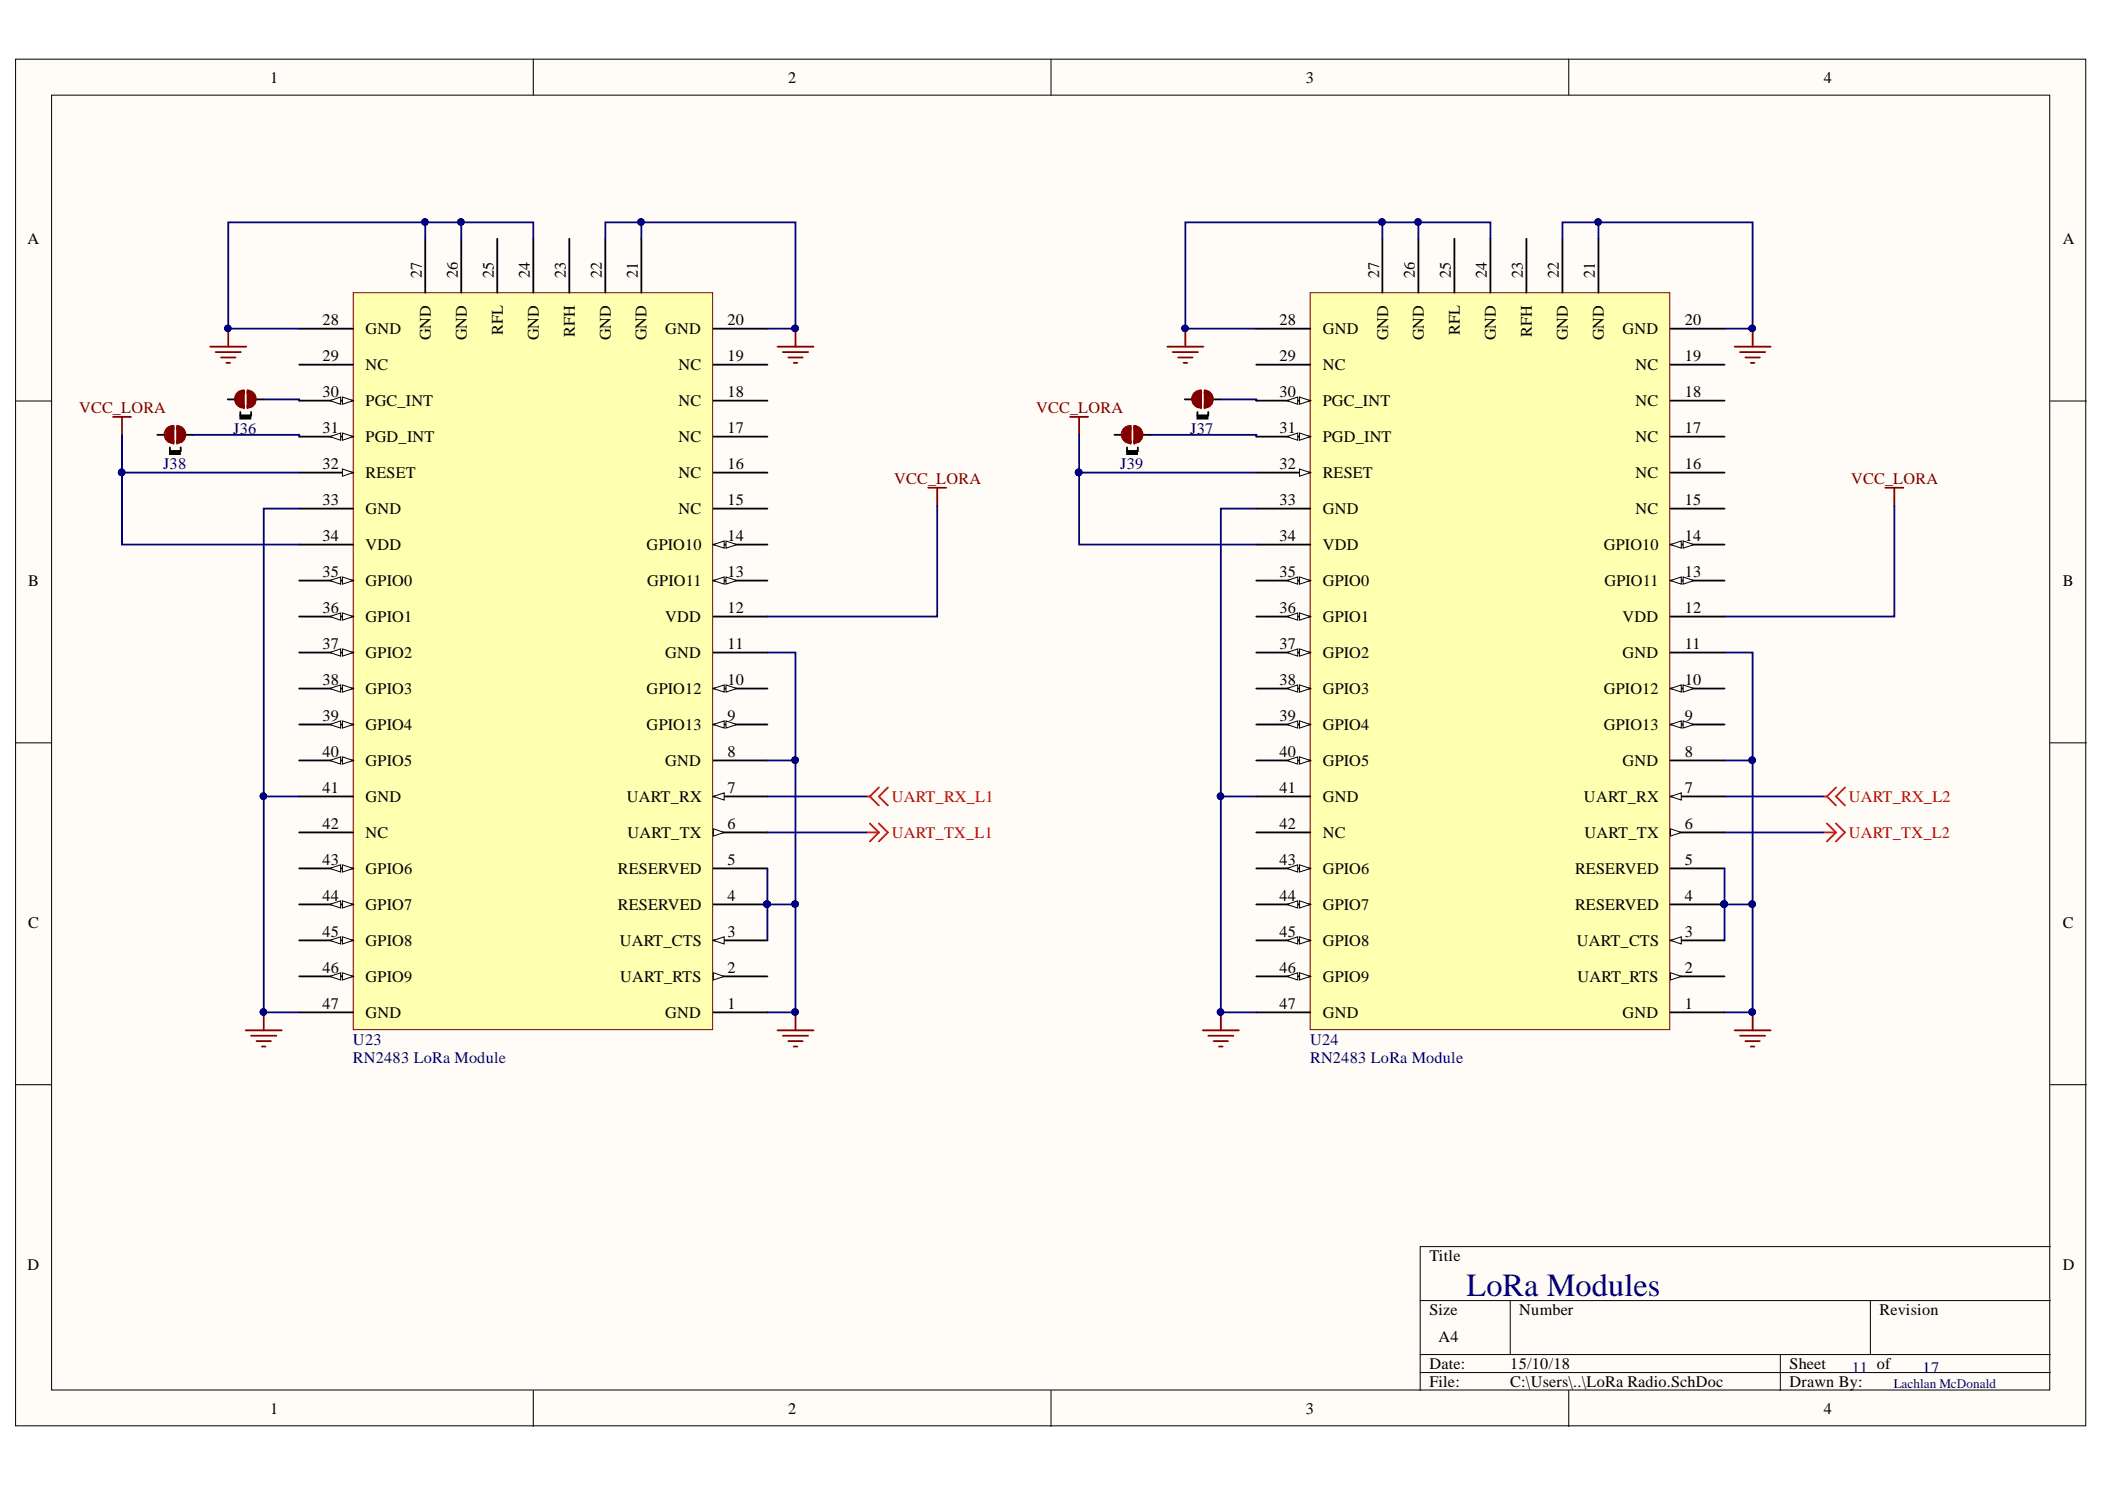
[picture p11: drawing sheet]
<svg xmlns="http://www.w3.org/2000/svg" width="297mm" height="210mm" viewBox="0 0 297 210" stroke-linecap="round" stroke-linejoin="round" font-family="sans-serif">
<defs><g id="words">
<text font-size="4.6" fill="#000080" x="206.9" y="182.8">LoRa Modules</text>
<g font-size="2.3">
<text x="38.1" y="11.7">1</text>
<text x="111.2" y="11.7">2</text>
<text x="184.3" y="11.7">3</text>
<text x="257.3" y="11.7">4</text>
<text x="3.9" y="34.5">A</text>
<text x="291.1" y="34.5">A</text>
<text x="59.5" y="39.3" transform="rotate(-90 59.5 39.3)">27</text>
<text x="64.6" y="39.3" transform="rotate(-90 64.6 39.3)">26</text>
<text x="69.7" y="39.3" transform="rotate(-90 69.7 39.3)">25</text>
<text x="74.8" y="39.3" transform="rotate(-90 74.8 39.3)">24</text>
<text x="79.8" y="39.3" transform="rotate(-90 79.8 39.3)">23</text>
<text x="84.9" y="39.3" transform="rotate(-90 84.9 39.3)">22</text>
<text x="90" y="39.3" transform="rotate(-90 90 39.3)">21</text>
<text x="194.6" y="39.3" transform="rotate(-90 194.6 39.3)">27</text>
<text x="199.7" y="39.3" transform="rotate(-90 199.7 39.3)">26</text>
<text x="204.7" y="39.3" transform="rotate(-90 204.7 39.3)">25</text>
<text x="209.8" y="39.3" transform="rotate(-90 209.8 39.3)">24</text>
<text x="214.9" y="39.3" transform="rotate(-90 214.9 39.3)">23</text>
<text x="220" y="39.3" transform="rotate(-90 220 39.3)">22</text>
<text x="225" y="39.3" transform="rotate(-90 225 39.3)">21</text>
<text x="45.5" y="45.9">28</text>
<text x="51.6" y="47.1">GND</text>
<text x="60.8" y="48" transform="rotate(-90 60.8 48)">GND</text>
<text x="65.9" y="48" transform="rotate(-90 65.9 48)">GND</text>
<text x="71" y="47.2" transform="rotate(-90 71 47.2)">RFL</text>
<text x="76" y="48" transform="rotate(-90 76 48)">GND</text>
<text x="81.1" y="47.5" transform="rotate(-90 81.1 47.5)">RFH</text>
<text x="86.2" y="48" transform="rotate(-90 86.2 48)">GND</text>
<text x="91.3" y="48" transform="rotate(-90 91.3 48)">GND</text>
<text x="93.9" y="47.1">GND</text>
<text x="102.7" y="45.9">20</text>
<text x="180.6" y="45.9">28</text>
<text x="186.6" y="47.1">GND</text>
<text x="195.9" y="48" transform="rotate(-90 195.9 48)">GND</text>
<text x="200.9" y="48" transform="rotate(-90 200.9 48)">GND</text>
<text x="206" y="47.2" transform="rotate(-90 206 47.2)">RFL</text>
<text x="211.1" y="48" transform="rotate(-90 211.1 48)">GND</text>
<text x="216.2" y="47.5" transform="rotate(-90 216.2 47.5)">RFH</text>
<text x="221.2" y="48" transform="rotate(-90 221.2 48)">GND</text>
<text x="226.3" y="48" transform="rotate(-90 226.3 48)">GND</text>
<text x="228.9" y="47.1">GND</text>
<text x="237.7" y="45.9">20</text>
<text x="45.5" y="50.9">29</text>
<text x="51.6" y="52.2">NC</text>
<text x="95.7" y="52.2">NC</text>
<text x="102.7" y="50.9">19</text>
<text x="180.6" y="50.9">29</text>
<text x="186.6" y="52.2">NC</text>
<text x="230.8" y="52.2">NC</text>
<text x="237.7" y="50.9">19</text>
<text x="45.5" y="56">30</text>
<text x="51.6" y="57.3">PGC_INT</text>
<text x="95.7" y="57.3">NC</text>
<text x="102.7" y="56">18</text>
<text x="180.6" y="56">30</text>
<text x="186.6" y="57.3">PGC_INT</text>
<text x="230.8" y="57.3">NC</text>
<text x="237.7" y="56">18</text>
<text x="45.5" y="61.1">31</text>
<text x="51.6" y="62.3">PGD_INT</text>
<text x="95.7" y="62.3">NC</text>
<text x="102.7" y="61.1">17</text>
<text x="180.6" y="61.1">31</text>
<text x="186.6" y="62.3">PGD_INT</text>
<text x="230.8" y="62.3">NC</text>
<text x="237.7" y="61.1">17</text>
<text x="45.5" y="71.2">33</text>
<text x="45.5" y="66.1">32</text>
<text x="51.6" y="67.4">RESET</text>
<text x="95.7" y="67.4">NC</text>
<text x="102.7" y="66.1">16</text>
<text x="102.7" y="71.2">15</text>
<text x="180.6" y="71.2">33</text>
<text x="180.6" y="66.1">32</text>
<text x="186.6" y="67.4">RESET</text>
<text x="230.8" y="67.4">NC</text>
<text x="237.7" y="66.1">16</text>
<text x="237.7" y="71.2">15</text>
<text x="45.5" y="76.3">34</text>
<text x="51.6" y="72.5">GND</text>
<text x="51.6" y="77.6">VDD</text>
<text x="91.3" y="77.6">GPIO10</text>
<text x="95.7" y="72.5">NC</text>
<text x="102.7" y="76.3">14</text>
<text x="180.6" y="76.3">34</text>
<text x="186.6" y="72.5">GND</text>
<text x="186.6" y="77.6">VDD</text>
<text x="226.3" y="77.6">GPIO10</text>
<text x="230.8" y="72.5">NC</text>
<text x="237.7" y="76.3">14</text>
<text x="4" y="82.7">B</text>
<text x="45.5" y="81.4">35</text>
<text x="51.6" y="82.6">GPIO0</text>
<text x="91.3" y="82.6">GPIO11</text>
<text x="102.7" y="81.4">13</text>
<text x="180.6" y="81.4">35</text>
<text x="186.6" y="82.6">GPIO0</text>
<text x="226.4" y="82.6">GPIO11</text>
<text x="237.7" y="81.4">13</text>
<text x="291.1" y="82.7">B</text>
<text x="45.5" y="86.5">36</text>
<text x="51.6" y="87.8">GPIO1</text>
<text x="93.9" y="87.8">VDD</text>
<text x="102.7" y="86.5">12</text>
<text x="180.6" y="86.5">36</text>
<text x="186.6" y="87.8">GPIO1</text>
<text x="228.9" y="87.8">VDD</text>
<text x="237.7" y="86.5">12</text>
<text x="45.5" y="91.6">37</text>
<text x="51.6" y="92.8">GPIO2</text>
<text x="93.9" y="92.8">GND</text>
<text x="102.7" y="91.6">11</text>
<text x="180.6" y="91.6">37</text>
<text x="186.6" y="92.8">GPIO2</text>
<text x="228.9" y="92.8">GND</text>
<text x="237.7" y="91.6">11</text>
<text x="45.5" y="101.7">39</text>
<text x="45.5" y="96.6">38</text>
<text x="51.6" y="97.9">GPIO3</text>
<text x="91.3" y="97.9">GPIO12</text>
<text x="102.7" y="96.6">10</text>
<text x="102.7" y="101.7">9</text>
<text x="180.6" y="101.7">39</text>
<text x="180.6" y="96.6">38</text>
<text x="186.6" y="97.9">GPIO3</text>
<text x="226.3" y="97.9">GPIO12</text>
<text x="237.7" y="96.6">10</text>
<text x="237.7" y="101.7">9</text>
<text x="45.5" y="106.8">40</text>
<text x="51.6" y="103">GPIO4</text>
<text x="91.3" y="103">GPIO13</text>
<text x="102.7" y="106.8">8</text>
<text x="180.6" y="106.8">40</text>
<text x="186.6" y="103">GPIO4</text>
<text x="226.3" y="103">GPIO13</text>
<text x="237.7" y="106.8">8</text>
<text x="45.5" y="111.9">41</text>
<text x="51.6" y="113.1">GND</text>
<text x="51.6" y="108.1">GPIO5</text>
<text x="88.5" y="113.1">UART_RX</text>
<text x="93.9" y="108.1">GND</text>
<text x="102.7" y="111.9">7</text>
<text x="180.6" y="111.9">41</text>
<text x="186.6" y="113.1">GND</text>
<text x="186.6" y="108.1">GPIO5</text>
<text x="223.5" y="113.1">UART_RX</text>
<text x="228.9" y="108.1">GND</text>
<text x="237.7" y="111.9">7</text>
<text x="45.5" y="116.9">42</text>
<text x="51.6" y="118.2">NC</text>
<text x="88.5" y="118.2">UART_TX</text>
<text x="102.7" y="116.9">6</text>
<text x="180.6" y="116.9">42</text>
<text x="186.6" y="118.2">NC</text>
<text x="223.6" y="118.2">UART_TX</text>
<text x="237.7" y="116.9">6</text>
<text x="45.5" y="122">43</text>
<text x="51.6" y="123.3">GPIO6</text>
<text x="87.2" y="123.3">RESERVED</text>
<text x="102.7" y="122">5</text>
<text x="180.6" y="122">43</text>
<text x="186.6" y="123.3">GPIO6</text>
<text x="222.3" y="123.3">RESERVED</text>
<text x="237.7" y="122">5</text>
<text x="4" y="130.9">C</text>
<text x="45.5" y="127.1">44</text>
<text x="51.6" y="128.3">GPIO7</text>
<text x="87.2" y="128.3">RESERVED</text>
<text x="102.7" y="127.1">4</text>
<text x="180.6" y="127.1">44</text>
<text x="186.6" y="128.3">GPIO7</text>
<text x="222.3" y="128.3">RESERVED</text>
<text x="237.7" y="127.1">4</text>
<text x="291.1" y="130.9">C</text>
<text x="45.5" y="137.2">46</text>
<text x="45.5" y="132.1">45</text>
<text x="51.6" y="133.4">GPIO8</text>
<text x="87.4" y="133.4">UART_CTS</text>
<text x="102.7" y="137.2">2</text>
<text x="102.7" y="132.1">3</text>
<text x="180.6" y="137.2">46</text>
<text x="180.6" y="132.1">45</text>
<text x="186.6" y="133.4">GPIO8</text>
<text x="222.5" y="133.4">UART_CTS</text>
<text x="237.7" y="137.2">2</text>
<text x="237.7" y="132.1">3</text>
<text x="45.5" y="142.3">47</text>
<text x="51.6" y="143.5">GND</text>
<text x="51.6" y="138.5">GPIO9</text>
<text x="87.5" y="138.5">UART_RTS</text>
<text x="93.9" y="143.5">GND</text>
<text x="102.7" y="142.3">1</text>
<text x="180.6" y="142.3">47</text>
<text x="186.6" y="143.5">GND</text>
<text x="186.6" y="138.5">GPIO9</text>
<text x="222.6" y="138.5">UART_RTS</text>
<text x="228.9" y="143.5">GND</text>
<text x="237.7" y="142.3">1</text>
<text x="3.9" y="179.2">D</text>
<text x="201.7" y="177.9">Title</text>
<text x="291.1" y="179.2">D</text>
<text x="201.7" y="185.5">Size</text>
<text x="214.4" y="185.5">Number</text>
<text x="265.2" y="185.5">Revision</text>
<text x="203" y="189.3">A4</text>
<text x="201.7" y="193.1">Date:</text>
<text x="201.7" y="195.7">File:</text>
<text x="213.1" y="193.1">15/10/18</text>
<text x="213.1" y="195.7">C:\Users\..\LoRa Radio.SchDoc</text>
<text x="252.5" y="193.1">Sheet</text>
<text x="252.5" y="195.7">Drawn By:</text>
<text x="38.1" y="199.5">1</text>
<text x="111.2" y="199.5">2</text>
<text x="184.3" y="199.5">3</text>
<text x="257.3" y="199.5">4</text>
</g>
<g font-size="2.3" fill="#800000">
<text x="11.2" y="58.3">VCC_LORA</text>
<text x="146.2" y="58.3">VCC_LORA</text>
<text x="126.2" y="68.3">VCC_LORA</text>
<text x="261.2" y="68.3">VCC_LORA</text>
</g>
<g font-size="2.3" fill="#000080">
<text x="32.9" y="61.2">J36</text>
<text x="168" y="61.2">J37</text>
<text x="23" y="66.1">J38</text>
<text x="158.1" y="66.1">J39</text>
<text x="49.8" y="147.4">U23</text>
<text x="49.8" y="150">RN2483 LoRa Module</text>
<text x="184.9" y="147.4">U24</text>
<text x="184.9" y="150">RN2483 LoRa Module</text>
<text x="261.3" y="193.6">11 of</text>
<text x="271.3" y="193.6">17</text>
</g>
<g font-size="2.3" fill="#f00">
<text x="125.8" y="113.1">UART_RX_L1</text>
<text x="260.9" y="113.1">UART_RX_L2</text>
<text x="125.8" y="118.2">UART_TX_L1</text>
<text x="260.9" y="118.2">UART_TX_L2</text>
</g>
<text font-size="1.9" fill="#000080" x="267.2" y="195.8">Lachlan McDonald</text>
</g></defs>
<g fill="#fffcf8" stroke="#000" stroke-width=".14">
<path d="M2.2 8.3h292.1v192.8h-292.1z"/>
<path d="M7.3 13.4h281.9v182.7h-281.9z"/>
</g>
<g fill="none" stroke="#000" stroke-width=".14">
<path d="M75.3 8.3v5.1M148.3 8.3v5.1M221.4 8.3v5.1M2.2 56.6h5.1M289.3 56.6h5.1M2.2 104.8h5.1M289.3 104.8h5.1M2.2 153h5.1M289.3 153h5.1M289.3 175.9h-88.9v20.3M75.3 196.2v5M148.3 196.2v5"/>
<path d="M200.4 183.5h88.9M200.4 191.1h88.9M200.4 193.6h88.9M213.1 183.5v7.6M221.4 196.2v5M251.2 191.1v5.1M263.9 183.5v7.6"/>
</g>
<path d="M49.8 41.3h50.8v103.9h-50.8z" fill="#ffffb0" stroke="#800000" stroke-width=".14"/>
<path d="M100.7 137.7h7.6M42.2 142.8h7.6M100.7 142.8h7.6" fill="none" stroke="#000" stroke-width=".25"/>
<path d="M100.7 137.2l1.5 .5-1.5 .5z" fill="#fffcf8"/>
<path d="M100.7 137.2l1.5 .5-1.5 .5z" fill="none" stroke="#000" stroke-width=".14"/>
<path d="M100.7 132.7h7.6" fill="none" stroke="#000" stroke-width=".25"/>
<path d="M100.7 132.7l1.5-.6v1.1z" fill="#fffcf8"/>
<path d="M100.7 132.7l1.5-.6v1.1z" fill="none" stroke="#000" stroke-width=".14"/>
<path d="M42.2 137.7h7.6M100.7 127.6h7.6" fill="none" stroke="#000" stroke-width=".25"/>
<circle cx="108.2" cy="127.5" r=".46" fill="#000080" stroke="#000080" stroke-width=".14"/>
<path d="M48.3 137.2l1.5 .5-1.5 .5z" fill="#fffcf8"/>
<path d="M48.3 137.2l1.5 .5-1.5 .5z" fill="none" stroke="#000" stroke-width=".14"/>
<path d="M46.5 137.7l1.6-.5v1z" fill="#fffcf8"/>
<path d="M46.5 137.7l1.6-.5v1z" fill="none" stroke="#000" stroke-width=".14"/>
<path d="M42.2 132.7h7.6" fill="none" stroke="#000" stroke-width=".25"/>
<path d="M48.3 132.1l1.5 .6-1.5 .5z" fill="#fffcf8"/>
<path d="M48.3 132.1l1.5 .6-1.5 .5z" fill="none" stroke="#000" stroke-width=".14"/>
<path d="M46.5 132.7l1.6-.6v1.1z" fill="#fffcf8"/>
<path d="M46.5 132.7l1.6-.6v1.1z" fill="none" stroke="#000" stroke-width=".14"/>
<path d="M42.2 127.6h7.6" fill="none" stroke="#000" stroke-width=".25"/>
<path d="M48.3 127.1l1.5 .5-1.5 .5z" fill="#fffcf8"/>
<path d="M48.3 127.1l1.5 .5-1.5 .5z" fill="none" stroke="#000" stroke-width=".14"/>
<path d="M46.5 127.6l1.6-.5v1z" fill="#fffcf8"/>
<path d="M46.5 127.6l1.6-.5v1z" fill="none" stroke="#000" stroke-width=".14"/>
<path d="M42.2 122.5h7.6" fill="none" stroke="#000" stroke-width=".25"/>
<path d="M48.3 122l1.5 .5-1.5 .5z" fill="#fffcf8"/>
<path d="M48.3 122l1.5 .5-1.5 .5z" fill="none" stroke="#000" stroke-width=".14"/>
<path d="M46.5 122.5l1.6-.5v1z" fill="#fffcf8"/>
<path d="M46.5 122.5l1.6-.5v1z" fill="none" stroke="#000" stroke-width=".14"/>
<path d="M42.2 117.4h7.6M42.2 112.4h7.6M42.2 107.3h7.6" fill="none" stroke="#000" stroke-width=".25"/>
<path d="M48.3 106.8l1.5 .5-1.5 .5z" fill="#fffcf8"/>
<path d="M48.3 106.8l1.5 .5-1.5 .5z" fill="none" stroke="#000" stroke-width=".14"/>
<path d="M46.5 107.3l1.6-.5v1z" fill="#fffcf8"/>
<path d="M46.5 107.3l1.6-.5v1z" fill="none" stroke="#000" stroke-width=".14"/>
<path d="M42.2 102.2h7.6" fill="none" stroke="#000" stroke-width=".25"/>
<path d="M48.3 101.7l1.5 .5-1.5 .5z" fill="#fffcf8"/>
<path d="M48.3 101.7l1.5 .5-1.5 .5z" fill="none" stroke="#000" stroke-width=".14"/>
<path d="M46.5 102.2l1.6-.5v1z" fill="#fffcf8"/>
<path d="M46.5 102.2l1.6-.5v1z" fill="none" stroke="#000" stroke-width=".14"/>
<path d="M42.2 97.1h7.6" fill="none" stroke="#000" stroke-width=".25"/>
<path d="M48.3 96.6l1.5 .5-1.5 .5z" fill="#fffcf8"/>
<path d="M48.3 96.6l1.5 .5-1.5 .5z" fill="none" stroke="#000" stroke-width=".14"/>
<path d="M46.5 97.1l1.6-.5v1z" fill="#fffcf8"/>
<path d="M46.5 97.1l1.6-.5v1z" fill="none" stroke="#000" stroke-width=".14"/>
<path d="M42.2 92h7.6" fill="none" stroke="#000" stroke-width=".25"/>
<path d="M48.3 91.5l1.5 .5-1.5 .6z" fill="#fffcf8"/>
<path d="M48.3 91.5l1.5 .5-1.5 .6z" fill="none" stroke="#000" stroke-width=".14"/>
<path d="M46.5 92l1.6-.5v1.1z" fill="#fffcf8"/>
<path d="M46.5 92l1.6-.5v1.1z" fill="none" stroke="#000" stroke-width=".14"/>
<path d="M42.2 87h7.6" fill="none" stroke="#000" stroke-width=".25"/>
<path d="M48.3 86.5l1.5 .5-1.5 .5z" fill="#fffcf8"/>
<path d="M48.3 86.5l1.5 .5-1.5 .5z" fill="none" stroke="#000" stroke-width=".14"/>
<path d="M46.5 87l1.6-.5v1z" fill="#fffcf8"/>
<path d="M46.5 87l1.6-.5v1z" fill="none" stroke="#000" stroke-width=".14"/>
<path d="M42.2 81.9h7.6" fill="none" stroke="#000" stroke-width=".25"/>
<path d="M48.3 81.4l1.5 .5-1.5 .5z" fill="#fffcf8"/>
<path d="M48.3 81.4l1.5 .5-1.5 .5z" fill="none" stroke="#000" stroke-width=".14"/>
<path d="M46.5 81.9l1.6-.5v1z" fill="#fffcf8"/>
<path d="M46.5 81.9l1.6-.5v1z" fill="none" stroke="#000" stroke-width=".14"/>
<path d="M42.2 71.7h7.6M42.2 76.8h7.6M42.2 66.7h7.6" fill="none" stroke="#000" stroke-width=".25"/>
<path d="M48.3 66.2l1.5 .5-1.5 .5z" fill="#fffcf8"/>
<path d="M48.3 66.2l1.5 .5-1.5 .5z" fill="none" stroke="#000" stroke-width=".14"/>
<path d="M42.2 61.6h7.6" fill="none" stroke="#000" stroke-width=".25"/>
<path d="M48.3 61.1l1.5 .5-1.5 .5z" fill="#fffcf8"/>
<path d="M48.3 61.1l1.5 .5-1.5 .5z" fill="none" stroke="#000" stroke-width=".14"/>
<path d="M46.5 61.6l1.6-.5v1z" fill="#fffcf8"/>
<path d="M46.5 61.6l1.6-.5v1z" fill="none" stroke="#000" stroke-width=".14"/>
<path d="M42.2 56.5h7.6" fill="none" stroke="#000" stroke-width=".25"/>
<path d="M48.3 56l1.5 .5-1.5 .5z" fill="#fffcf8"/>
<path d="M48.3 56l1.5 .5-1.5 .5z" fill="none" stroke="#000" stroke-width=".14"/>
<path d="M46.5 56.5l1.6-.5v1z" fill="#fffcf8"/>
<path d="M46.5 56.5l1.6-.5v1z" fill="none" stroke="#000" stroke-width=".14"/>
<g fill="none" stroke="#000" stroke-width=".25">
<path d="M60 33.7v7.6M65.1 33.7v7.6M70.2 33.7v7.6M75.3 33.7v7.6M80.3 33.7v7.6M85.4 33.7v7.6M90.5 33.7v7.6M42.2 51.4h7.6M42.2 46.4h7.6M100.7 51.4h7.6M100.7 46.4h7.6M100.7 56.5h7.6"/>
<path d="M100.7 61.6h7.6M100.7 66.7h7.6M100.7 71.7h7.6M100.7 76.8h7.6"/>
</g>
<path d="M100.7 76.8l1.5-.5v1z" fill="#fffcf8"/>
<path d="M100.7 76.8l1.5-.5v1z" fill="none" stroke="#000" stroke-width=".14"/>
<path d="M102.4 76.3l1.6 .5-1.6 .5z" fill="#fffcf8"/>
<path d="M102.4 76.3l1.6 .5-1.6 .5z" fill="none" stroke="#000" stroke-width=".14"/>
<path d="M100.7 81.9h7.6" fill="none" stroke="#000" stroke-width=".25"/>
<path d="M100.7 81.9l1.5-.5v1z" fill="#fffcf8"/>
<path d="M100.7 81.9l1.5-.5v1z" fill="none" stroke="#000" stroke-width=".14"/>
<path d="M102.4 81.4l1.6 .5-1.6 .5z" fill="#fffcf8"/>
<path d="M102.4 81.4l1.6 .5-1.6 .5z" fill="none" stroke="#000" stroke-width=".14"/>
<path d="M100.7 87h7.6M100.7 92h7.6M100.7 97.1h7.6" fill="none" stroke="#000" stroke-width=".25"/>
<path d="M100.7 97.1l1.5-.5v1z" fill="#fffcf8"/>
<path d="M100.7 97.1l1.5-.5v1z" fill="none" stroke="#000" stroke-width=".14"/>
<path d="M102.4 96.6l1.6 .5-1.6 .5z" fill="#fffcf8"/>
<path d="M102.4 96.6l1.6 .5-1.6 .5z" fill="none" stroke="#000" stroke-width=".14"/>
<path d="M100.7 102.2h7.6" fill="none" stroke="#000" stroke-width=".25"/>
<path d="M100.7 102.2l1.5-.5v1z" fill="#fffcf8"/>
<path d="M100.7 102.2l1.5-.5v1z" fill="none" stroke="#000" stroke-width=".14"/>
<path d="M102.4 101.7l1.6 .5-1.6 .5z" fill="#fffcf8"/>
<path d="M102.4 101.7l1.6 .5-1.6 .5z" fill="none" stroke="#000" stroke-width=".14"/>
<path d="M100.7 107.3h7.6M100.7 112.4h7.6" fill="none" stroke="#000" stroke-width=".25"/>
<path d="M100.7 112.4l1.5-.6v1.1z" fill="#fffcf8"/>
<path d="M100.7 112.4l1.5-.6v1.1z" fill="none" stroke="#000" stroke-width=".14"/>
<path d="M100.7 117.4h7.6" fill="none" stroke="#000" stroke-width=".25"/>
<path d="M100.7 116.9l1.5 .5-1.5 .5z" fill="#fffcf8"/>
<path d="M100.7 116.9l1.5 .5-1.5 .5z" fill="none" stroke="#000" stroke-width=".14"/>
<path d="M32.1 56.3h1.3M33.9 58.1v.5h1.5v-.5M35.9 56.3h1.3M22.2 61.3h1.3M24 63.1v.5h1.5v-.5M26 61.3h1.3M100.7 122.5h7.6" fill="none" stroke="#000" stroke-width=".25"/>
<g fill="#000080" stroke="#000080" stroke-width=".14">
<circle cx="108.2" cy="127.5" r=".46"/>
<circle cx="37.2" cy="142.8" r=".46"/>
<circle cx="112.2" cy="142.8" r=".46"/>
<circle cx="32.2" cy="46.3" r=".46"/>
<circle cx="112.2" cy="46.3" r=".46"/>
<circle cx="65" cy="31.3" r=".46"/>
<circle cx="60" cy="31.3" r=".46"/>
<circle cx="37.2" cy="112.3" r=".46"/>
<circle cx="90.5" cy="31.3" r=".46"/>
<circle cx="112.2" cy="127.5" r=".46"/>
<circle cx="112.2" cy="107.2" r=".46"/>
<circle cx="17.2" cy="66.6" r=".46"/>
</g>
<g fill="none" stroke="#800000" stroke-width=".25">
<path d="M15.9 58.8h2.6M17.2 58.8v2.5M29.7 48.9h5.1M30.4 49.7h3.6M31.2 50.4h2M32 51.2h.5M32.2 46.4v2.5M34.4 55.1a1.22 1.22 0 0 0-1.3 1.2 1.22 1.22 0 0 0 1.3 1.2M34.9 55.1a1.22 1.22 0 0 1 1.2 1.2 1.22 1.22 0 0 1-1.2 1.2M109.7 48.9h5.1M110.5 49.7h3.5M111.2 50.4h2.1"/>
<path d="M112 51.2h.5M112.3 46.4v2.5M24.5 60.1a1.22 1.22 0 0 0-1.3 1.2 1.22 1.22 0 0 0 1.3 1.2M25 60.1a1.22 1.22 0 0 1 1.2 1.2 1.22 1.22 0 0 1-1.2 1.2M131 68.8h2.5M132.3 68.8v2.5M34.7 145.3h5.1M35.4 146.1h3.6M36.2 146.9h2M37 147.6h.5M37.2 142.8v2.5M109.7 145.3h5.1"/>
<path d="M110.5 146.1h3.5M111.2 146.9h2.1M112 147.6h.5M112.3 142.8v2.5"/>
</g>
<path d="M122.2 112.4h.5M122.2 117.4h1.8M122.7 112.4l1.3 1.2M122.7 116.2l1.3 1.2M124 111.1l-1.3 1.3M124 117.4l-1.3 1.3M124 116.2l1.3 1.2-1.3 1.3M125.3 111.1l-1.3 1.3 1.3 1.2" fill="none" stroke="#f00" stroke-width=".25"/>
<path d="M33.9 55.6h.3v1.5h-.3l-.2-.3v-1M35.4 55.6h-.2v1.5h.2l.3-.3v-1M24 60.6h.2v1.5h-.2l-.3-.3v-1M25.5 60.6h-.3v1.5h.3l.3-.3v-1" fill="none" stroke="#810000" stroke-width=".76"/>
<g fill="none" stroke="#810000" stroke-width=".25">
<path d="M34.2 55.3h.2M34.2 57.4h.2M34.4 55.1v.5M34.4 57.1v.5M34.9 55.3h.3M34.9 57.4h.3M34.9 55.1v.5M34.9 57.1v.5M24.2 60.3h.3M24.2 62.4h.3M24.5 60.1v.5M24.5 62.1v.5"/>
<path d="M25 60.3h.2M25 62.4h.2M25 60.1v.5M25 62.1v.5"/>
</g>
<path d="M33.9 58.6h1.4v.5h-1.4zM24 63.6h1.4v.5h-1.4z" fill="#000" stroke="#000" stroke-width=".25"/>
<g fill="none" stroke="#000080" stroke-width=".25">
<path d="M60 31.4h5.1v2.3M60 33.7v-2.3h-27.8v15h10M65.1 31.4h10.2v2.3M85.4 33.7v-2.3h5.1v2.3M90.5 31.4h21.8v15h-4M37.2 56.3h5v.2M17.2 66.7v10.1h25M17.2 61.3v5.4M17.2 66.7h25M27.3 61.3h14.9v.3M42.2 71.7h-5v40.7h5M132.3 71.3v15.7h-24"/>
<path d="M108.3 92h4v15.3h-4M37.2 112.4v30.4h5M108.3 112.4h13.9M108.3 117.4h13.9M112.3 107.3v20.3h-4M108.3 122.5v10.2M112.3 127.6v15.2h-4"/>
</g>
<path d="M184.9 41.3h50.7v103.9h-50.7z" fill="#ffffb0" stroke="#800000" stroke-width=".14"/>
<path d="M235.7 137.7h7.6M177.3 142.8h7.6M235.7 142.8h7.6" fill="none" stroke="#000" stroke-width=".25"/>
<path d="M235.7 137.2l1.5 .5-1.5 .5z" fill="#fffcf8"/>
<path d="M235.7 137.2l1.5 .5-1.5 .5z" fill="none" stroke="#000" stroke-width=".14"/>
<path d="M235.7 132.7h7.6" fill="none" stroke="#000" stroke-width=".25"/>
<path d="M235.7 132.7l1.5-.6v1.1z" fill="#fffcf8"/>
<path d="M235.7 132.7l1.5-.6v1.1z" fill="none" stroke="#000" stroke-width=".14"/>
<path d="M177.3 137.7h7.6M235.7 127.6h7.6" fill="none" stroke="#000" stroke-width=".25"/>
<circle cx="243.3" cy="127.5" r=".46" fill="#000080" stroke="#000080" stroke-width=".14"/>
<path d="M183.4 137.2l1.5 .5-1.5 .5z" fill="#fffcf8"/>
<path d="M183.4 137.2l1.5 .5-1.5 .5z" fill="none" stroke="#000" stroke-width=".14"/>
<path d="M181.6 137.7l1.5-.5v1z" fill="#fffcf8"/>
<path d="M181.6 137.7l1.5-.5v1z" fill="none" stroke="#000" stroke-width=".14"/>
<path d="M177.3 132.7h7.6" fill="none" stroke="#000" stroke-width=".25"/>
<path d="M183.4 132.1l1.5 .6-1.5 .5z" fill="#fffcf8"/>
<path d="M183.4 132.1l1.5 .6-1.5 .5z" fill="none" stroke="#000" stroke-width=".14"/>
<path d="M181.6 132.7l1.5-.6v1.1z" fill="#fffcf8"/>
<path d="M181.6 132.7l1.5-.6v1.1z" fill="none" stroke="#000" stroke-width=".14"/>
<path d="M177.3 127.6h7.6" fill="none" stroke="#000" stroke-width=".25"/>
<path d="M183.4 127.1l1.5 .5-1.5 .5z" fill="#fffcf8"/>
<path d="M183.4 127.1l1.5 .5-1.5 .5z" fill="none" stroke="#000" stroke-width=".14"/>
<path d="M181.6 127.6l1.5-.5v1z" fill="#fffcf8"/>
<path d="M181.6 127.6l1.5-.5v1z" fill="none" stroke="#000" stroke-width=".14"/>
<path d="M177.3 122.5h7.6" fill="none" stroke="#000" stroke-width=".25"/>
<path d="M183.4 122l1.5 .5-1.5 .5z" fill="#fffcf8"/>
<path d="M183.4 122l1.5 .5-1.5 .5z" fill="none" stroke="#000" stroke-width=".14"/>
<path d="M181.6 122.5l1.5-.5v1z" fill="#fffcf8"/>
<path d="M181.6 122.5l1.5-.5v1z" fill="none" stroke="#000" stroke-width=".14"/>
<path d="M177.3 117.4h7.6M177.3 112.4h7.6M177.3 107.3h7.6" fill="none" stroke="#000" stroke-width=".25"/>
<path d="M183.4 106.8l1.5 .5-1.5 .5z" fill="#fffcf8"/>
<path d="M183.4 106.8l1.5 .5-1.5 .5z" fill="none" stroke="#000" stroke-width=".14"/>
<path d="M181.6 107.3l1.5-.5v1z" fill="#fffcf8"/>
<path d="M181.6 107.3l1.5-.5v1z" fill="none" stroke="#000" stroke-width=".14"/>
<path d="M177.3 102.2h7.6" fill="none" stroke="#000" stroke-width=".25"/>
<path d="M183.4 101.7l1.5 .5-1.5 .5z" fill="#fffcf8"/>
<path d="M183.4 101.7l1.5 .5-1.5 .5z" fill="none" stroke="#000" stroke-width=".14"/>
<path d="M181.6 102.2l1.5-.5v1z" fill="#fffcf8"/>
<path d="M181.6 102.2l1.5-.5v1z" fill="none" stroke="#000" stroke-width=".14"/>
<path d="M177.3 97.1h7.6" fill="none" stroke="#000" stroke-width=".25"/>
<path d="M183.4 96.6l1.5 .5-1.5 .5z" fill="#fffcf8"/>
<path d="M183.4 96.6l1.5 .5-1.5 .5z" fill="none" stroke="#000" stroke-width=".14"/>
<path d="M181.6 97.1l1.5-.5v1z" fill="#fffcf8"/>
<path d="M181.6 97.1l1.5-.5v1z" fill="none" stroke="#000" stroke-width=".14"/>
<path d="M177.3 92h7.6" fill="none" stroke="#000" stroke-width=".25"/>
<path d="M183.4 91.5l1.5 .5-1.5 .6z" fill="#fffcf8"/>
<path d="M183.4 91.5l1.5 .5-1.5 .6z" fill="none" stroke="#000" stroke-width=".14"/>
<path d="M181.6 92l1.5-.5v1.1z" fill="#fffcf8"/>
<path d="M181.6 92l1.5-.5v1.1z" fill="none" stroke="#000" stroke-width=".14"/>
<path d="M177.3 87h7.6" fill="none" stroke="#000" stroke-width=".25"/>
<path d="M183.4 86.5l1.5 .5-1.5 .5z" fill="#fffcf8"/>
<path d="M183.4 86.5l1.5 .5-1.5 .5z" fill="none" stroke="#000" stroke-width=".14"/>
<path d="M181.6 87l1.5-.5v1z" fill="#fffcf8"/>
<path d="M181.6 87l1.5-.5v1z" fill="none" stroke="#000" stroke-width=".14"/>
<path d="M177.3 81.9h7.6" fill="none" stroke="#000" stroke-width=".25"/>
<path d="M183.4 81.4l1.5 .5-1.5 .5z" fill="#fffcf8"/>
<path d="M183.4 81.4l1.5 .5-1.5 .5z" fill="none" stroke="#000" stroke-width=".14"/>
<path d="M181.6 81.9l1.5-.5v1z" fill="#fffcf8"/>
<path d="M181.6 81.9l1.5-.5v1z" fill="none" stroke="#000" stroke-width=".14"/>
<path d="M177.3 71.7h7.6M177.3 76.8h7.6M177.3 66.7h7.6" fill="none" stroke="#000" stroke-width=".25"/>
<path d="M183.4 66.2l1.5 .5-1.5 .5z" fill="#fffcf8"/>
<path d="M183.4 66.2l1.5 .5-1.5 .5z" fill="none" stroke="#000" stroke-width=".14"/>
<path d="M177.3 61.6h7.6" fill="none" stroke="#000" stroke-width=".25"/>
<path d="M183.4 61.1l1.5 .5-1.5 .5z" fill="#fffcf8"/>
<path d="M183.4 61.1l1.5 .5-1.5 .5z" fill="none" stroke="#000" stroke-width=".14"/>
<path d="M181.6 61.6l1.5-.5v1z" fill="#fffcf8"/>
<path d="M181.6 61.6l1.5-.5v1z" fill="none" stroke="#000" stroke-width=".14"/>
<path d="M177.3 56.5h7.6" fill="none" stroke="#000" stroke-width=".25"/>
<path d="M183.4 56l1.5 .5-1.5 .5z" fill="#fffcf8"/>
<path d="M183.4 56l1.5 .5-1.5 .5z" fill="none" stroke="#000" stroke-width=".14"/>
<path d="M181.6 56.5l1.5-.5v1z" fill="#fffcf8"/>
<path d="M181.6 56.5l1.5-.5v1z" fill="none" stroke="#000" stroke-width=".14"/>
<g fill="none" stroke="#000" stroke-width=".25">
<path d="M195.1 33.7v7.6M200.1 33.7v7.6M205.2 33.7v7.6M210.3 33.7v7.6M215.4 33.7v7.6M220.5 33.7v7.6M225.6 33.7v7.6M177.3 51.4h7.6M177.3 46.4h7.6M235.7 51.4h7.6M235.7 46.4h7.6M235.7 56.5h7.6"/>
<path d="M235.7 61.6h7.6M235.7 66.7h7.6M235.7 71.7h7.6M235.7 76.8h7.6"/>
</g>
<path d="M235.7 76.8l1.5-.5v1z" fill="#fffcf8"/>
<path d="M235.7 76.8l1.5-.5v1z" fill="none" stroke="#000" stroke-width=".14"/>
<path d="M237.5 76.3l1.5 .5-1.5 .5z" fill="#fffcf8"/>
<path d="M237.5 76.3l1.5 .5-1.5 .5z" fill="none" stroke="#000" stroke-width=".14"/>
<path d="M235.7 81.9h7.6" fill="none" stroke="#000" stroke-width=".25"/>
<path d="M235.7 81.9l1.5-.5v1z" fill="#fffcf8"/>
<path d="M235.7 81.9l1.5-.5v1z" fill="none" stroke="#000" stroke-width=".14"/>
<path d="M237.5 81.4l1.5 .5-1.5 .5z" fill="#fffcf8"/>
<path d="M237.5 81.4l1.5 .5-1.5 .5z" fill="none" stroke="#000" stroke-width=".14"/>
<path d="M235.7 87h7.6M235.7 92h7.6M235.7 97.1h7.6" fill="none" stroke="#000" stroke-width=".25"/>
<path d="M235.7 97.1l1.5-.5v1z" fill="#fffcf8"/>
<path d="M235.7 97.1l1.5-.5v1z" fill="none" stroke="#000" stroke-width=".14"/>
<path d="M237.5 96.6l1.5 .5-1.5 .5z" fill="#fffcf8"/>
<path d="M237.5 96.6l1.5 .5-1.5 .5z" fill="none" stroke="#000" stroke-width=".14"/>
<path d="M235.7 102.2h7.6" fill="none" stroke="#000" stroke-width=".25"/>
<path d="M235.7 102.2l1.5-.5v1z" fill="#fffcf8"/>
<path d="M235.7 102.2l1.5-.5v1z" fill="none" stroke="#000" stroke-width=".14"/>
<path d="M237.5 101.7l1.5 .5-1.5 .5z" fill="#fffcf8"/>
<path d="M237.5 101.7l1.5 .5-1.5 .5z" fill="none" stroke="#000" stroke-width=".14"/>
<path d="M235.7 107.3h7.6M235.7 112.4h7.6" fill="none" stroke="#000" stroke-width=".25"/>
<path d="M235.7 112.4l1.5-.6v1.1z" fill="#fffcf8"/>
<path d="M235.7 112.4l1.5-.6v1.1z" fill="none" stroke="#000" stroke-width=".14"/>
<path d="M235.7 117.4h7.6" fill="none" stroke="#000" stroke-width=".25"/>
<path d="M235.7 116.9l1.5 .5-1.5 .5z" fill="#fffcf8"/>
<path d="M235.7 116.9l1.5 .5-1.5 .5z" fill="none" stroke="#000" stroke-width=".14"/>
<path d="M167.2 56.3h1.3M169 58.1v.5h1.5v-.5M171 56.3h1.3M157.3 61.3h1.2M159 63.1v.5h1.6v-.5M161.1 61.3h1.2M235.7 122.5h7.6" fill="none" stroke="#000" stroke-width=".25"/>
<g fill="#000080" stroke="#000080" stroke-width=".14">
<circle cx="243.3" cy="127.5" r=".46"/>
<circle cx="172.2" cy="142.8" r=".46"/>
<circle cx="247.3" cy="142.8" r=".46"/>
<circle cx="167.2" cy="46.3" r=".46"/>
<circle cx="247.3" cy="46.3" r=".46"/>
<circle cx="200.1" cy="31.3" r=".46"/>
<circle cx="195" cy="31.3" r=".46"/>
<circle cx="172.2" cy="112.3" r=".46"/>
<circle cx="225.5" cy="31.3" r=".46"/>
<circle cx="247.3" cy="127.5" r=".46"/>
<circle cx="247.3" cy="107.2" r=".46"/>
<circle cx="152.2" cy="66.6" r=".47"/>
</g>
<g fill="none" stroke="#800000" stroke-width=".25">
<path d="M151 58.8h2.5M152.3 58.8v2.5M164.7 48.9h5.1M165.5 49.7h3.5M166.3 50.4h2M167 51.2h.5M167.3 46.4v2.5M169.5 55.1a1.22 1.22 0 0 0-1.3 1.2 1.22 1.22 0 0 0 1.3 1.2M170 55.1a1.22 1.22 0 0 1 1.2 1.2 1.22 1.22 0 0 1-1.2 1.2M244.8 48.9h5.1M245.5 49.7h3.6M246.3 50.4h2"/>
<path d="M247.1 51.2h.5M247.3 46.4v2.5M159.5 60.1a1.22 1.22 0 0 0-1.2 1.2 1.22 1.22 0 0 0 1.2 1.2M160.1 60.1a1.22 1.22 0 0 1 1.1 1.2 1.22 1.22 0 0 1-1.2 1.2M266 68.8h2.6M267.3 68.8v2.5M169.7 145.3h5.1M170.5 146.1h3.6M171.3 146.9h2M172 147.6h.5M172.3 142.8v2.5M244.8 145.3h5.1"/>
<path d="M245.5 146.1h3.6M246.3 146.9h2M247.1 147.6h.5M247.3 142.8v2.5"/>
</g>
<path d="M257.3 112.4h.5M257.3 117.4h1.8M257.8 112.4l1.3 1.2M257.8 116.2l1.3 1.2M259.1 111.1l-1.3 1.3M259.1 117.4l-1.3 1.3M259.1 116.2l1.2 1.2-1.2 1.3M260.3 111.1l-1.2 1.3 1.2 1.2" fill="none" stroke="#f00" stroke-width=".25"/>
<path d="M169 55.6h.2v1.5h-.2l-.3-.3v-1M170.5 55.6h-.3v1.5h.3l.2-.3v-1M159 60.6h.3v1.5h-.3l-.2-.3v-1M160.6 60.6h-.3v1.5h.3l.2-.3v-1" fill="none" stroke="#810000" stroke-width=".76"/>
<g fill="none" stroke="#810000" stroke-width=".25">
<path d="M169.2 55.3h.3M169.2 57.4h.3M169.5 55.1v.5M169.5 57.1v.5M170 55.3h.2M170 57.4h.2M170 55.1v.5M170 57.1v.5M159.3 60.3h.2M159.3 62.4h.2M159.5 60.1v.5M159.5 62.1v.5"/>
<path d="M160.1 60.3h.2M160.1 62.4h.2M160.1 60.1v.5M160.1 62.1v.5"/>
</g>
<path d="M169 58.6h1.4v.5h-1.4zM159 63.6h1.5v.5h-1.5z" fill="#000" stroke="#000" stroke-width=".25"/>
<g fill="none" stroke="#000080" stroke-width=".25">
<path d="M195.1 31.4h5v2.3M195.1 33.7v-2.3h-27.8v15h10M200.1 31.4h10.2v2.3M220.5 33.7v-2.3h5.1v2.3M225.6 31.4h21.7v15h-4M172.3 56.3h5v.2M152.3 66.7v10.1h25M152.3 61.3v5.4M152.3 66.7h25M162.3 61.3h15v.3M177.3 71.7h-5v40.7h5M267.3 71.3v15.7h-24"/>
<path d="M243.3 92h4v15.3h-4M172.3 112.4v30.4h5M243.3 112.4h14M243.3 117.4h14M247.3 107.3v20.3h-4M243.3 122.5v10.2M247.3 127.6v15.2h-4"/>
</g>
<use href="#words"/>
</svg>
